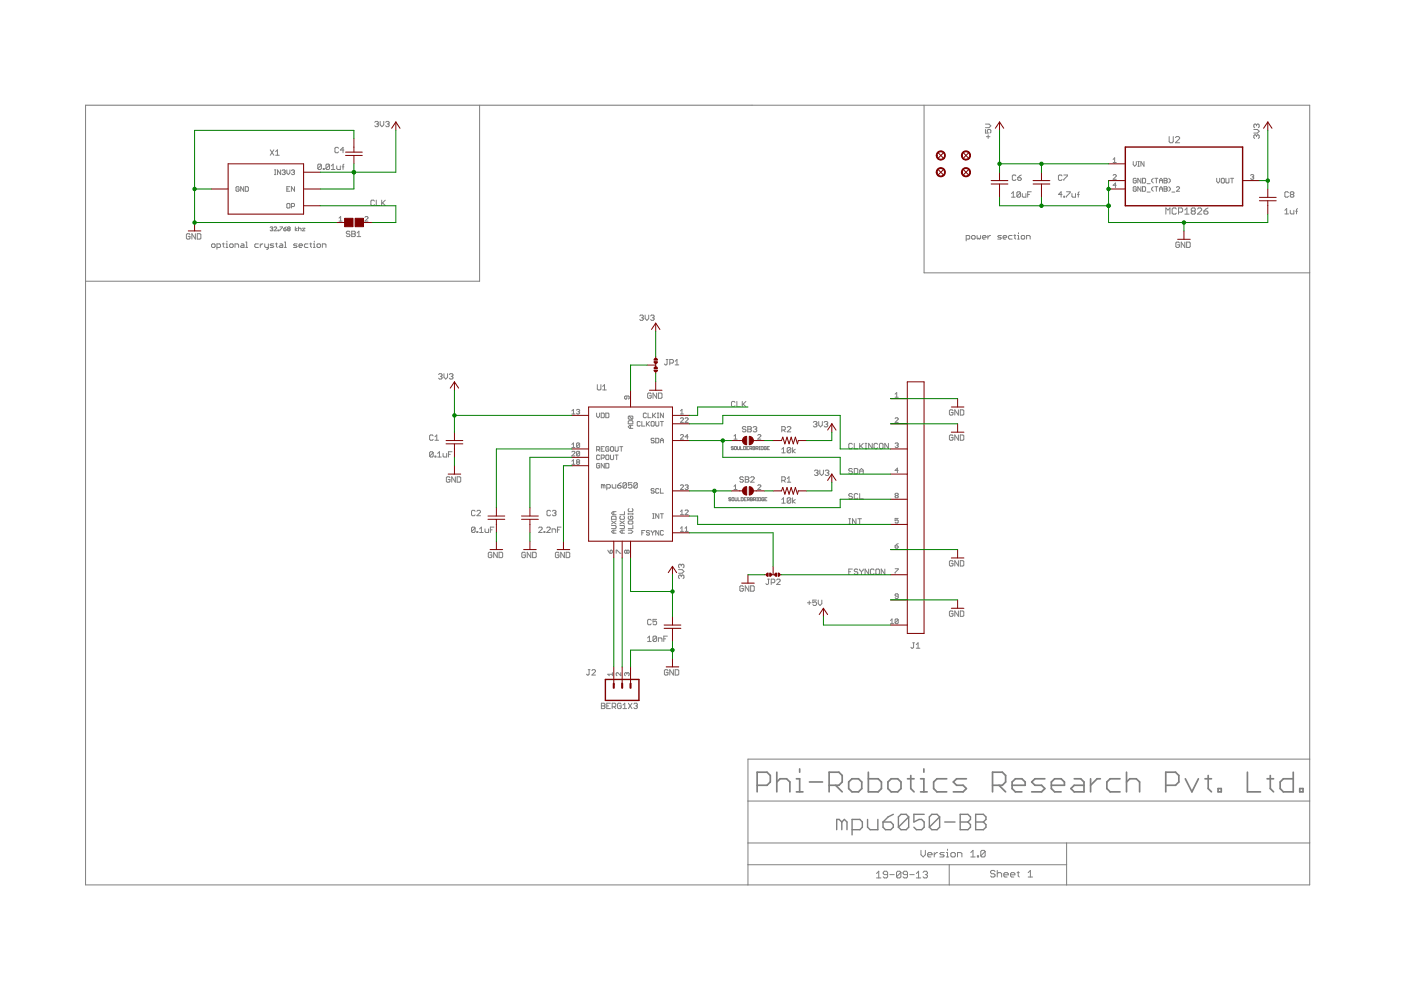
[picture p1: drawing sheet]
<svg xmlns="http://www.w3.org/2000/svg" width="297mm" height="210mm" viewBox="0 0 297 210" stroke-linecap="round" stroke-linejoin="round" font-family="sans-serif">
<g fill="none" stroke="#808080" stroke-width=".21">
<path d="M18.1 22.3v165.3h259.6v-165.3h-118.2M50.7 39.8l-.2-.2-.5 .2v.6l.2 .2 .5-.2v-.3h-.3M51.7 39.6v1l-.7-1v1M52 39.6h.5l.2 .2v.6l-.2 .2h-.5zM57.3 31.8l.8 1.1M58.1 31.8l-.8 1.1M58.2 37h.3M58.2 36h.3M58.4 36v1M58.4 32.2l.4-.4v1.1M58.4 32.9h.8M59.5 36v1l-.7-1v1"/>
<path d="M59.8 36.2l.5-.2 .2 .2-.2 .3M60.2 36.5h.1M60.3 36.5l.2 .2-.2 .3-.5-.1M60.8 36v.7l.3 .3 .4-.3v-.7M61.5 39.6h-.7v1h.7M61.8 36.2l.5-.2 .1 .2-.1 .3M62.1 36.5h.2M62.3 36.5l.1 .2-.1 .3-.5-.1M62.4 39.6v1l-.6-1v1M68.1 35l-.2-.2h-.3l-.2 .2v.8M68.1 35v.8l-.2 .1h-.3l-.2-.1M68.1 35l-.7 .8"/>
<path d="M68.5 35.8h.2v.1h-.2zM69.9 35l-.2-.2h-.4l-.2 .2v.8M69.9 35v.8l-.2 .1h-.4l-.2-.1M69.9 35l-.8 .8M70.3 35.9h.7M70.3 35.2l.3-.4v1.1M71.4 35.2v.6l.2 .1h.6v-.7M71.8 31.4l-.2-.2h-.4l-.2 .2v.8l.2 .2h.4l.2-.2M72.5 35.4h.4M72.9 34.8l-.2 .2v.9M72.9 31.8h-.7l.5-.6v1.2M79.5 25.9l.2-.2h.3l.2 .2-.2 .4"/>
<path d="M79.8 26.3h.2M80 26.3l.2 .2-.2 .4h-.3l-.2-.2M80.6 25.7v.8l.4 .4 .4-.4v-.8M81.8 25.9l.2-.2h.3l.2 .2-.2 .4M82.1 26.3h.2M82.3 26.3l.2 .2-.2 .4h-.3l-.2-.2M101.7 22.3v37.3h-83.6M195.9 22.3v35.5h81.8M208.9 27.5v.7h.6l-.2-.4 .2-.3h.4l.2 .1v.4l-.2 .2M208.9 26.3h.8l.4 .4-.4 .4h-.8M209.1 29h.8M209.5 28.6v.8"/>
<path d="M215.4 37.3l-.2-.2h-.4l-.2 .2v.8l.2 .1h.4l.2-.1M215.8 37.7h.5l.2 .4-.2 .1h-.3l-.2-.1zM216.5 37.1l-.7 .6M225.2 37.3l-.2-.2h-.4l-.2 .2v.8l.2 .1h.4l.2-.1M225.6 37.1h.7l-.7 1.1M236 37.2l.2-.2 .5 .2-.7 .8h.7M236 33.8l.3-.3v1M236 34.5h.7M236.7 39.3h-.7l.5-.5v1M240.3 34.2v.7l.3 .3 .3-.3v-.7M240.9 38l-.2-.2-.4 .2v.6l.4 .2 .2-.2v-.3h-.3M240.9 39.8l-.2-.2-.4 .2v.6l.4 .2 .2-.2v-.3h-.3"/>
<path d="M241.2 35.2h.4M241.2 34.2h.4M241.4 34.2v1M241.9 37.8v1l-.7-1v1M241.9 39.6v1l-.7-1v1M242.2 37.8h.5l.2 .2v.6l-.2 .2h-.5zM242.2 39.6h.5l.2 .2v.6l-.2 .2h-.5zM242.5 34.2v1l-.6-1v1M243.2 38.9h.7M244.5 37.8l-.3 .3v.4l.3 .3M244.5 39.6l-.3 .3v.3l.3 .4M244.8 37.8h.7"/>
<path d="M244.8 39.6h.7M245.2 37.8v1M245.2 39.6v1M245.8 38.3h.7M245.8 38.8v-.7l.3-.3 .4 .3v.7M246.8 38.3h.5M246.8 37.8h.5l.2 .2-.2 .3 .2 .3-.2 .2h-.5zM246.8 39.6h.5l.2 .2-.2 .3 .2 .3-.2 .2h-.5zM247.8 39.6l.3 .3v.3l-.3 .4M247.8 37.8l.3 .3v.4l-.3 .3M247.9 29v1l.2 .3h.4l.3-.3v-1M249.2 29.2l.2-.2h.5l.2 .2v.2l-.9 .9h.9"/>
<path d="M249.4 39.8l.2-.2 .5 .2v.1l-.7 .7h.7M258 37.8v.7l.3 .3 .3-.3v-.7M259.1 37.8l.5 .2v.6l-.2 .2-.5-.2v-.6zM259.9 37.8v.8l.2 .2 .5-.2v-.8M260.9 37.8h.7M261.2 37.8v1M265.2 37.2l.1-.2h.3l.2 .2-.2 .3M265.5 37.5h.1M265.6 37.5l.2 .2-.2 .3h-.3l-.1-.2M265.8 27.5h.8l.4 .3-.4 .4h-.8M266.4 28.8l-.2-.2-.4 .2v.4l.2 .2M266.4 26.5l-.2-.2-.4 .2v.4l.2 .2"/>
<path d="M266.4 26.5l.2-.2 .4 .2v.4l-.2 .2M266.4 28.8l.2-.2 .4 .2v.4l-.2 .2M266.4 26.5v.2M266.4 28.8v.2M40.3 49.7l-.2-.1h-.4l-.2 .1v.8l.2 .2h.4l.2-.2v-.4h-.4M41.4 49.6v1.1l-.7-1.1v1.1M41.8 49.6h.6l.2 .1v.8l-.2 .2h-.6zM44.9 51.9l.1-.2h.4l.2 .2v.4l-.2 .2h-.4l-.1-.2zM46 52.5h.6l.2-.2v-.4l-.2-.2h-.6v1.2M47.2 51.7h.3M47.3 51.5v.8l.2 .2M47.9 52.5h.4"/>
<path d="M47.9 51.7h.2v.8M48.1 51.1v.2M48.7 51.9l.2-.2h.4l.1 .2v.4l-.1 .2h-.4l-.2-.2zM49.8 52.5v-.8h.6l.2 .2v.6M51.2 51.7h.3l.2 .2v.6h-.5l-.2-.2 .2-.2h.5M52.1 52.5h.4M52.1 51.3h.2v1.2M54.8 51.7h-.6l-.2 .2v.4l.2 .2h.6M55.2 51.7v.8M55.7 51.7h-.2l-.3 .4M56.1 51.7v.6l.2 .2h.6M56.9 51.7v1l-.4 .2"/>
<path d="M57.3 48.2l.4-.1 .1 .1-.1 .3M57.6 48.5h.1M57.7 48.5l.1 .2-.1 .2-.4-.1M58 51.7h-.5l-.2 .2 .7 .4-.2 .2h-.5M58.1 48.2l.2-.1 .4 .1-.6 .7h.6M58.4 51.7h.4M58.6 51.5v.8l.2 .2M58.9 48.8l.2 .1zM59.3 48.1h.6l-.6 .8M59.4 51.7h.4l.1 .2v.6h-.5l-.2-.2 .2-.2h.5M60.2 48.5h.4l.1 .3-.4 .1zM60.3 52.5h.4"/>
<path d="M60.3 51.3h.2v1.2M60.7 48.1l-.5 .4M60.8 40.1h.3M61 43.1h.3l.2 .2v.7l-.2 .1-.5-.1v-.7zM61.1 48.5l-.1 .2 .1 .2 .4-.1-.1-.3M61.1 48.5l-.1-.1 .1-.3 .4 .1-.1 .3M61.1 48.5h.3M61.8 43.8h.5l.1-.5-.1-.2h-.5v1M62.6 48.1v.8M63 51.7h-.6l-.2 .2 .8 .4-.2 .2h-.6M63 48.4l-.4 .3 .4 .2M63.3 48.1v.8"/>
<path d="M63.3 48.5l.4-.1 .1 .1v.4M63.4 52.1h.7l-.2-.4h-.3l-.2 .2v.4l.2 .2h.3M64.1 48.4h.5l-.5 .5h.5M65.3 51.7h-.6l-.2 .2v.4l.2 .2h.6M65.7 51.7h.4M65.9 51.5v.8l.2 .2M66.4 52.5h.4M66.4 51.7h.2v.8M66.6 51.1v.2M67.2 51.9l.2-.2h.4l.2 .2v.4l-.2 .2h-.4l-.2-.2zM68.3 52.5v-.8h.6l.2 .2v.6M71.9 46.2l.3-.3v1"/>
<path d="M71.9 46.9h.6M74.2 49.2l-.2-.2h-.4l-.2 .2 .2 .4h.4l.2 .2-.2 .4h-.4l-.2-.2M74.6 49h.5l.2 .2-.2 .4 .2 .4-.2 .2h-.5zM74.6 49.6h.5M75.7 50.2h.8M75.7 49.4l.4-.4v1.2M77.4 46.1l.1-.2 .5 .2v.1l-.6 .7h.6M79.4 42.6l-.2-.2h-.4l-.2 .2v.8l.2 .2h.4l.2-.2M79.8 42.4v1.2h.7M80.9 42.4v1.2M81.1 43l.6 .6M81.7 42.4l-.8 .8"/>
<path d="M204.9 50.7h.5l.2-.2v-.4l-.2-.2h-.5v1.2M206.2 49.9h.4l.2 .2v.4l-.2 .2h-.4l-.2-.2v-.4zM207.2 49.9v.6l.1 .2 .2-.2 .2 .2 .2-.2v-.6M208.3 50.3h.8l-.2-.4h-.4l-.2 .2v.4l.2 .2h.4M209.4 49.9v.8M210 49.9l-.6 .4M212.3 49.9h-.6l-.2 .2 .2 .2h.4l.2 .2-.2 .2h-.6M212.7 50.3h.7l-.1-.4h-.4l-.2 .2v.4l.2 .2h.4M214.5 41l.3-.3v1.1M214.5 41.8h.7M214.6 49.9h-.6l-.2 .2v.4l.2 .2h.6M215 49.9h.3"/>
<path d="M215.2 49.7v.8l.1 .2M215.8 49.9h.1v.8M215.8 50.7h.3M215.9 49.4v.2M216.4 40.9l-.8 .7M216.4 40.9v.7l-.2 .2h-.4l-.2-.2M216.4 40.9l-.2-.2h-.4l-.2 .2v.7M216.7 49.9h.4l.2 .2v.4l-.2 .2h-.4l-.2-.2v-.4zM216.7 41v.6l.2 .2h.6v-.8M217.7 50.7v-.8h.5l.2 .2v.6M217.9 41.2h.4M218.7 40.7h-.8v1.1"/>
<path d="M225.2 41.2h-.8l.6-.5v1.1M225.6 41.6h.1v.2h-.1zM226.1 40.7h.8l-.8 1.1M227.3 41v.6l.2 .2h.5v-.8M228.4 41.2h.4M228.8 40.7l-.2 .2v.9M243.2 40.7h.7M245.8 40.6v-.7l.3-.3 .4 .3v.7M245.8 40.1h.7M246.8 40.1h.5M247.2 45.4v-1.3l.4 .4 .5-.4v1.3M248.5 40.7h.6"/>
<path d="M249.4 44.3l-.2-.2h-.4l-.3 .2v.9l.3 .2h.4l.2-.2M249.9 45h.6l.2-.3v-.4l-.2-.2h-.6v1.3M250.1 51.5l-.2-.2h-.4l-.2 .2v.8l.2 .2h.4l.2-.2v-.4h-.4M251.2 45.4h.9M251.2 44.5l.5-.4v1.3M251.2 51.3v1.2l-.8-1.2v1.2M251.6 51.3h.6l.1 .2v.8l-.1 .2h-.6zM252.8 44.7l-.2-.2 .2-.4h.4l.2 .2-.2 .4M252.8 44.7l-.2 .3 .2 .4h.4l.2-.2-.2-.5M252.8 44.7h.4M253.9 44.3l.2-.2h.5l.2 .2v.2l-.9 .9h.9M255.2 44.7h.7l.2 .5-.2 .2h-.4l-.3-.2z"/>
<path d="M256.1 44.1l-.9 .6M272.4 44.6l.4-.4v1.2M272.4 45.4h.8M273.2 40.9l-.2-.2h-.4l-.2 .2v.7l.2 .2h.4l.2-.2M273.6 44.6v.6l.1 .2h.6v-.8M273.7 41.2l-.1 .2 .1 .4h.4l.2-.2-.2-.4M273.7 41.2l-.1-.2 .1-.3h.4l.2 .2-.2 .3M273.7 41.2h.4M274.7 44.8h.4M275.1 44.2l-.2 .2v1M93 79.4l.2-.2h.3l.2 .2-.2 .4M93.4 79.8h.1"/>
<path d="M93.5 79.8l.2 .2-.2 .4h-.3l-.2-.2M94.1 79.2v.8l.4 .4 .4-.4v-.8M95.3 79.4l.2-.2h.3l.2 .2-.2 .4M95.7 79.8h.1M95.8 79.8l.2 .2-.2 .4h-.3l-.2-.2M135.6 67l.2-.2h.4l.2 .2-.2 .4M136 67.4h.2M136.2 67.4l.2 .1-.2 .4h-.4l-.2-.2M136.8 66.8v.7l.4 .4 .3-.4v-.7M137.9 67l.2-.2h.4l.2 .2-.2 .4M138.3 67.4h.2M138.5 67.4l.2 .1-.2 .4h-.4l-.2-.2"/>
<path d="M141.2 76.2h.4M141.4 76.2v1l-.2 .2-.3-.2M142 77h.6l.2-.2v-.4l-.2-.2h-.6v1.2M143.2 77.4h.7M143.2 76.6l.3-.4v1.2M91.8 92.4l-.1-.2h-.4l-.2 .2v.8l.2 .1h.4l.1-.1M91.8 96l-.1-.2h-.4l-.2 .2v.7M91.8 96v.7l-.1 .2h-.4l-.2-.2M91.8 96l-.7 .7M92.2 96.7h.2v.2h-.2zM92.2 93.3h.8M92.2 92.6l.4-.4v1.1"/>
<path d="M92.8 96.9h.8M92.8 96.1l.4-.3v1.1M93.9 96.1v.6l.2 .2h.6v-.8M95.1 96.3h.4M95.8 95.8h-.7v1.1M121.2 94.9h.7M121.2 87.8h.7M121.2 95.8l.2-.1 .5 .1-.7 .9h.7M121.2 97.8l.4-.3v.9M121.2 87.1l.4-.3v1M121.2 94.2l.4-.3v1M121.2 98.4h.7"/>
<path d="M122.2 87l.2-.2h.3l.2 .2-.2 .3M122.4 98l-.2 .1 .2 .3h.3l.2-.1-.2-.3M122.4 98l-.2-.2 .2-.3 .5 .1-.2 .4M122.4 98h.3M122.6 87.3h.1M122.7 87.3l.2 .2-.2 .3h-.3l-.2-.2M122.9 94.1v.6l-.2 .2h-.3l-.2-.2M122.9 95.8v.7l-.2 .2h-.3l-.2-.2M122.9 95.8l-.5-.1-.2 .1v.7M122.9 94.1l-.5-.2-.2 .2v.6M122.9 95.8l-.7 .7M122.9 94.1l-.7 .6"/>
<path d="M126.5 95.4h.5l.1-.2-.1-.5h-.5v1M126.5 87.6v.6l.3 .4 .3-.4v-.6M126.6 81.6v.9l.2 .2h.4l.2-.2v-.9M126.8 95.4l.3 .3M127.1 96.6l-.1-.1-.5 .1v.7l.1 .2h.4l.1-.2M127.1 98.4l-.1-.1-.5 .1v.7l.1 .1h.4l.1-.1v-.4h-.3M127.5 87.6h.5l.1 .2v.6l-.1 .2h-.5zM127.5 97.1h.5l.1-.1v-.4l-.1-.1h-.5v1M127.5 95.2h.3M127.8 82.7h.7M127.8 81.9l.4-.3v1.1M128.1 94.7h-.6v1h.6"/>
<path d="M128.1 98.3v.9l-.6-.9v.9M128.4 87.6h.5l.2 .2v.6l-.2 .2h-.5zM128.4 96.6l.2-.1 .5 .1v.7l-.2 .2h-.3l-.2-.2zM128.4 98.3h.5l.2 .1v.7l-.2 .1h-.5zM129.1 94.8l-.2-.1-.5 .1v.7l.2 .2h.3l.2-.2v-.3h-.3M129.4 96.5v.8l.2 .2 .5-.2v-.8M129.4 94.8l.2-.1 .5 .1v.7l-.2 .2-.5-.2zM130.4 94.7v.8l.2 .2 .5-.2v-.8M130.4 96.5h.7M130.7 96.5v1M131.4 94.7h.6M131.7 94.7v1"/>
<path d="M132.9 84v.5l-.1 .1-.4-.1v-.4l.2-.1h.6l.2 .1-.2 .5M133.2 89.4l.2-.2h.6l.2 .2v.5h-1zM133.4 88.2h.6l.2 .2-.2 .5M133.4 88.2l-.2 .2v.3l.2 .2h.6M133.4 88.2l.6 .7M133.7 90.2v.6M134.2 90.2h-.7l-.3 .3 .3 .3h.7M135.7 89.5l-.1-.1-.5 .1v.7l.2 .1h.3l.1-.1M136.1 89.4v.9h.6M137.1 87.8l-.2-.2h-.3l-.2 .2v.6l.2 .2h.3l.2-.2M137.1 89.4v.9M137.2 89.9l.5 .4"/>
<path d="M137.4 87.6v1h.6M137.7 89.4l-.6 .6M138 89.5l.2-.1 .5 .1v.7l-.2 .1h-.3l-.2-.1zM138.1 83.5l-.2-.2h-.4l-.2 .2v.8l.2 .2h.4l.2-.2v-.4h-.4M138.4 87.6v1M138.5 88.1l.5 .5M138.7 93.1l-.5-.2-.2 .3 .2 .2h.3l.2 .3-.2 .2h-.3l-.2-.2M139 87.6l-.6 .6M139 89.4v.8l.2 .1 .5-.1v-.8M139 92.9h.5l.2 .2v.6l-.2 .2h-.5zM139.2 83.3v1.2l-.7-1.2v1.2M139.4 87.6h.3"/>
<path d="M139.4 88.6h.3M139.5 87.6v1M139.6 83.3h.6l.2 .2v.8l-.2 .2h-.6zM140 89.4h.7M140 93.9v-.7l.3-.3 .4 .3v.7M140 93.4h.7M140.3 89.4v.9M140.7 87.6v1l-.7-1v1M144.3 88.8l.1-.2h.4l.1 .2-.6 .8h.6M144.3 87.1l.3-.3v1M144.3 87.8h.6M144.3 92.3l.1-.2h.4l.1 .2-.6 .8h.6"/>
<path d="M145.2 88.8l.2-.2 .5 .2-.7 .8h.7M145.9 92.6h-.7l.5-.5v1M155.5 94.8h-.5l.5 .3-.1 .2-.4-.1M155.6 93.1h.7M155.6 92.5l.3-.4v1M155.8 94.7l.3 .1-.1 .5-.3-.1zM155.8 85.3l-.2-.2h-.3l-.2 .2v.7l.2 .2h.3l.2-.2M156.2 85.1v1.1h.8M156.4 94.7l.1 .6 .3-.1v-.5M157 94.7v.6h.5M157.4 85.1v1.1M157.6 85.7l.5 .5"/>
<path d="M157.7 94.7l.4 .1-.1 .5h-.3zM158.1 85.1l-.7 .8M158.2 90.6l-.2-.2h-.4l-.2 .4 .2 .2h.4l.2 .4-.2 .2h-.4l-.2-.2M158.3 95h.2M158.5 90.4h.6l.2 .2-.2 .4 .2 .4-.2 .2h-.6zM158.5 91h.6M158.8 94.7h-.5v.6h.5M159 95.1h.3l.1-.3-.4-.1v.6M159.2 95.1l.2 .2M159.6 94.7l.5 .1-.1 .5h-.4zM159.6 95h.4M159.7 90.6l.2-.2h.4l.1 .2-.1 .4"/>
<path d="M160.1 91h.2M160.3 91l.1 .2-.1 .4h-.4l-.2-.2M160.3 95.1h.3l.1-.3-.4-.1v.6M160.5 95.1l.2 .2M160.7 92.3l.1-.2 .5 .2-.6 .8h.6M161 94.7h.2M161 95.3h.2M161.1 94.7v.6M161.4 94.7l.4 .1-.1 .5h-.3zM162.5 94.8h-.5l.1 .5 .4-.1v-.2h-.2M162.7 95h.2M163.1 94.7h-.4v.6h.4"/>
<path d="M165.8 95.2l.3-.3v1.1M165.8 96h.7M165.8 91.2h.5l.2-.2v-.4l-.2-.2h-.5v1.2M166.1 91.2l.4 .4M166.9 90.6l.2-.2h.4l.2 .2v.2l-.8 .8h.8M167.7 95.1l-.2-.2h-.4l-.2 .2v.7M167.7 95.1v.7l-.2 .2h-.4l-.2-.2M167.7 95.1l-.8 .7M168 94.9v1.1M168.6 95.2l-.6 .4 .6 .4M172.4 89.6l.2-.2h.4l.2 .2-.2 .3M172.7 99.9l.2-.2h.3l.2 .2-.2 .3"/>
<path d="M172.8 89.9h.2M173 89.9l.2 .2-.2 .4h-.4l-.2-.2M173.6 89.4v.7l.4 .4 .3-.4v-.7M173.8 99.7v.7l.4 .4 .4-.4v-.7M174.7 89.6l.2-.2h.4l.2 .2-.2 .3M175 99.9l.2-.2h.3l.2 .2-.2 .3M175.1 89.9h.2M175.3 89.9l.2 .2-.2 .4h-.4l-.2-.2M180.7 94.2l-.2-.2h-.4l-.1 .2v.7l.1 .2h.4l.2-.2M180.7 99.5l-.2-.2h-.4l-.1 .2 .1 .4h.4l.2 .2-.2 .4h-.4l-.1-.2M181.1 94v1.1h.8M181.1 99.3h.6l.2 .2v.8l-.2 .2h-.6z"/>
<path d="M182.3 94v1.1M182.3 99.9h.7M182.5 94.6l.5 .5M183 94l-.7 .7M183.4 95.1h.4M183.4 94h.4M183.6 94v1.1M184.9 94v1.1l-.7-1.1v1.1M186.1 94.2l-.2-.2h-.4l-.2 .2v.7l.2 .2h.4l.2-.2M186.5 94.2l.1-.2h.4l.2 .2v.7l-.2 .2h-.4l-.1-.2zM188.4 94v1.1l-.8-1.1v1.1M189.8 88.8l.1-.2 .5 .2-.6 .8h.6"/>
<path d="M189.8 94.1l.5-.2 .1 .2-.1 .3M189.8 83.6l.3-.4v1M189.8 84.2h.6M190.1 94.4h.2M190.3 94.4l.1 .2-.1 .3-.5-.2M190.4 99.7h-.6l.5-.4v.9M202.1 87.1l-.2-.2h-.4l-.2 .2v.7l.2 .2h.4l.2-.2v-.3h-.4M202.1 92.4l-.2-.2h-.4l-.2 .2v.8l.2 .1h.4l.2-.1v-.4h-.4M203.2 86.9v1.1l-.8-1.1v1.1M203.2 92.2v1.1l-.8-1.1v1.1M203.6 86.9h.6l.1 .2v.7l-.1 .2h-.6zM203.6 92.2h.6l.1 .2v.8l-.1 .1h-.6z"/>
<path d="M95.4 101.3l-.2-.2h-.4l-.2 .2v.7l.2 .2h.4l.2-.2v-.3h-.4M96.5 101.1v1.1l-.7-1.1v1.1M96.9 101.1h.6l.2 .2v.7l-.2 .2h-.6zM100.7 108.4l-.2-.2h-.3l-.2 .2v.8l.2 .1h.3l.2-.1M100.7 112l-.2-.2h-.3l-.2 .2v.7M100.7 112v.7l-.2 .2h-.3l-.2-.2M100.7 112l-.7 .7M101.1 112.7h.2v.2h-.2zM101.1 108.4l.2-.2h.4l.2 .2v.2l-.8 .7h.8M101.7 112.9h.7M101.7 112.1l.4-.3v1.1M102.8 112.1v.6l.2 .2h.6v-.8"/>
<path d="M104 112.3h.4M104.3 117.3l-.2-.2h-.4l-.2 .2v.7l.2 .2h.4l.2-.2v-.3h-.4M104.7 111.8h-.7v1.1M105.4 117.1v1.1l-.7-1.1v1.1M105.8 117.1h.6l.2 .2v.7l-.2 .2h-.6zM111.4 117.3l-.2-.2h-.4l-.2 .2v.7l.2 .2h.4l.2-.2v-.3h-.4M112.5 117.1v1.1l-.7-1.1v1.1M112.9 117.1h.6l.2 .2v.7l-.2 .2h-.6zM114.2 112l.2-.2h.4l.2 .2v.1l-.8 .8h.8M115.3 112.7h.2v.2h-.2zM115.9 112l.2-.2h.4l.2 .2v.1l-.8 .8h.8M116.7 108.4l-.2-.2h-.3l-.2 .2v.8l.2 .1h.3l.2-.1"/>
<path d="M117.1 112.9v-.8h.5l.2 .2v.6M117.1 108.4l.2-.2h.4l.2 .2-.2 .4M117.5 108.8h.2M117.7 108.8l.2 .2-.2 .3h-.4l-.2-.1M118.2 112.3h.4M118.5 117.3l-.2-.2h-.4l-.1 .2v.7l.1 .2h.4l.2-.2v-.3h-.4M119 111.8h-.8v1.1M119.7 117.1v1.1l-.8-1.1v1.1M120 117.1h.6l.2 .2v.7l-.2 .2h-.6zM127.9 102.9l-.4-.2v.8M127.9 102.9l.2-.2 .2 .2v.6M127.9 102.9v.6"/>
<path d="M128.7 103.5h.5l.2-.2v-.4l-.2-.2h-.5v1.2M128.9 116.6l.4 .7M129.3 116.8l.2-.2 .3 .2-.1 .5h-.4zM129.6 111.4h.9l.1 .2-.1 .5h-.9M129.6 109.6l.2-.1h.7l.1 .1v.5h-1zM129.6 110.4l1 .7M129.8 102.7v.6l.2 .2h.6v-.8M130.1 108.5v.6M130.1 112.4v.7M130.6 112.4h-.6l-.4 .3 .4 .4h.6M130.6 108.5h-.6l-.4 .3 .4 .3h.6M130.6 110.4l-1 .7"/>
<path d="M130.6 117.3v-.7l1 .7M130.9 102.9h.6l.2 .4-.2 .2h-.4l-.2-.2zM131.4 111.4h.8l.2 .2-.2 .5h-.8M131.4 110.4l1 .7M131.6 109.5l-.2 .1 .2 .5h.6l.2-.2-.2-.4M131.7 102.3l-.8 .6M131.9 112.4v.7M132.4 108.5v.6h-1M132.4 112.4h-.6l-.4 .3 .4 .4h.6M132.4 110.4l-1 .7M132.8 102.5v.8l-.1 .2h-.4l-.2-.2M132.8 102.5l-.1-.2h-.4l-.2 .2v.8"/>
<path d="M132.8 102.5l-.7 .8M132.9 116.8l.2-.2 .3 .2-.2 .5-.3-.1M132.9 116.8l-.1-.2-.4 .2v.4l.2 .1 .3-.1M132.9 116.8v.4M133.2 110.6l.2-.2h.6l.2 .5-.2 .2h-.6l-.2-.2zM133.2 108.8v.3M133.2 112.4h.7l.3 .3-.3 .4h-.7M133.2 109h1M133.4 109.5l-.2 .1 .2 .5h.6l.2-.5-.2-.1h-.3v.3M133.4 107.8l-.2 .2 .2 .5h.6l.2-.2-.2-.5M134 102.3h-.8v.6l.4-.2 .4 .2v.4l-.2 .2h-.4l-.2-.2M134.2 108.8v.3"/>
<path d="M134.2 111.4v.7h-1M135.1 102.5v.8l-.2 .2h-.3l-.2-.2M135.1 102.5l-.2-.2h-.3l-.2 .2v.8M135.1 102.5l-.7 .8M136.1 113h.3M136.7 112.5h-.6v1M137.7 112.6l-.1-.1-.5 .1 .1 .4 .5 .1-.1 .4h-.4l-.1-.2M138 112.5l.4 .5M138.4 113v.5M138.4 109.9h.3M138.4 108.9h.3M138.5 108.9v1"/>
<path d="M138.7 103.7l-.5-.1-.2 .3 .2 .2h.3l.2 .3-.2 .2h-.3l-.2-.2M138.7 112.5l-.3 .5M139.7 103.7l-.2-.1-.5 .1v.7l.2 .2 .5-.2M139.7 108.9v1l-.7-1v1M139.7 112.5v1l-.7-1v1M140 103.6v1h.7M140 108.9h.7M140.3 108.9v1M140.7 112.6l-.2-.1-.5 .1v.7l.2 .2h.3l.2-.2M144.3 112.7h.6M144.3 109.1h.6M144.3 108.5l.3-.4v1"/>
<path d="M144.3 112l.3-.3v1M144.3 103l.1-.2 .5 .2-.6 .8h.6M144.4 119.8l-.1-.2-.4 .2v.4l.2 .2M144.4 119.8v.2M144.4 119.8l.2-.2 .4 .2v.4l-.2 .2M145.2 112l.4-.3v1M145.2 112.7h.7M145.2 108.3l.2-.2 .5 .2-.7 .8h.7M145.2 103l.5-.2 .2 .2-.2 .3M145.6 103.3h.1M145.7 103.3l.2 .2-.2 .3-.5-.2M155 105.6h-.5l.1 .3 .4 .1-.1 .2-.4-.1"/>
<path d="M155.2 105.6h.4l-.1 .6-.3-.1zM155.6 103.8h.7M155.6 103.1l.3-.3v1M155.8 105.5l.1 .7 .4-.1v-.6M156.5 105.5v.7h.4M157.1 105.5l.5 .1-.1 .6h-.4zM157.6 101.3l-.2-.2h-.3l-.2 .2v.2l.2 .2h.3l.2 .3-.2 .2h-.3l-.2-.2M157.8 105.9h.2M158 101.1h.6l.2 .2-.2 .4 .2 .3-.2 .2h-.6zM158 101.7h.6M158.2 105.5h-.4v.7h.4M158.5 106l.4-.1-.1-.4h-.3v.7"/>
<path d="M158.7 106l.2 .2M159.1 105.5l.4 .1-.1 .6h-.3zM159.1 105.9h.3M159.2 101.3l.1-.2h.4l.2 .2v.2l-.7 .7h.7M159.8 106l.4-.1-.1-.4h-.3v.7M160 106l.2 .2M160.4 105.5h.2M160.4 106.2h.2M160.5 105.5v.7M160.7 103l.1-.2 .5 .2-.6 .8h.6M160.8 105.5l.5 .1-.1 .6h-.4zM161.9 105.6h-.4v.5l.3 .1 .1-.3h-.2"/>
<path d="M162.2 105.9h.2M162.6 105.5h-.4v.7h.4M165.8 105.9l.3-.4v1.2M165.8 106.7h.7M165.8 101.9h.5l.2-.2v-.4l-.2-.2h-.5v1.1M166.1 101.9l.4 .3M166.9 102.2h.8M166.9 101.5l.4-.4v1.1M167.7 105.7v.8l-.2 .2h-.4l-.2-.2M167.7 105.7l-.2-.2h-.4l-.2 .2v.8M167.7 105.7l-.8 .8M168 105.5v1.2"/>
<path d="M168.6 105.9l-.6 .4 .6 .4M173.1 100.2h.1M173.2 100.2l.2 .2-.2 .4h-.3l-.2-.2M175.3 100.2h.2M175.5 100.2l.2 .2-.2 .4h-.3l-.2-.2M180 111.1h.3M180 110h.3M180.1 110v1.1M180.7 104.8l-.2-.2h-.4l-.1 .2 .1 .4h.4l.2 .2-.2 .4h-.4l-.1-.2M181.5 110v1.1l-.8-1.1v1.1M181.9 104.8l-.2-.2h-.4l-.2 .2v.8l.2 .2h.4l.2-.2M181.9 110h.7"/>
<path d="M182.3 104.6v1.2h.7M182.3 100.5v-.8l.3-.4 .4 .4v.8M182.3 110v1.1M189.8 115.7h.5l.1 .4-.5 .1zM189.9 105.1l-.1 .1 .1 .4 .5-.2-.1-.3M189.9 105.1l-.1-.2 .1-.3 .5 .1-.1 .4M189.9 105.1h.4M190.4 109.9h-.6v.5l.5-.2 .1 .5-.1 .2-.5-.2M190.4 115.3l-.6 .4M202.1 119.1l-.2-.2h-.4l-.2 .2v.7l.2 .2h.4l.2-.2v-.4h-.4M203.2 118.9v1.1l-.8-1.1v1.1M203.6 118.9h.6l.1 .2v.7l-.1 .2h-.6z"/>
<path d="M137.3 135.3l.4-.4v1.1M137.3 136h.8M138.1 131.5l-.2-.2h-.4l-.2 .2v.8l.2 .2h.4l.2-.2M139.2 131.3h-.7v.6l.3-.2 .4 .2v.4l-.2 .2h-.4l-.1-.2M139.2 135.1v.7l-.2 .2h-.4l-.1-.2M139.2 135.1l-.2-.2h-.4l-.1 .2v.7M139.2 135.1l-.7 .7M139.6 136v-.7h.6l.2 .1v.6M140.7 135.4h.4M141.5 134.9h-.8v1.1M143.9 120.8h.7l.4 .4-.4 .3h-.7M144.4 122.1l-.1-.2-.4 .2v.4l.2 .2"/>
<path d="M144.4 122.1l.2-.2 .4 .2v.4l-.2 .2M144.4 122.1v.2M157.6 124.4l-.2-.2h-.3l-.2 .2v.8l.2 .1h.3l.2-.1v-.4h-.4M158.8 124.2v1.1l-.8-1.1v1.1M159.2 124.2h.5l.2 .2v.8l-.2 .1h-.5zM162.8 122.8h.3M162.9 122.8v.9l-.1 .2-.4-.2M163.5 123.5h.6l.2-.1v-.4l-.2-.2h-.6v1.1M164.7 123l.1-.2h.4l.2 .2v.2l-.7 .7h.7M171.2 127.8h.8M171.6 127.4v.8M173.1 127.2h-.8v.6l.4-.2 .4 .2v.4l-.2 .2h-.4l-.2-.2"/>
<path d="M173.5 127.2v.8l.4 .4 .3-.4v-.8M180 121.2h.3M180.7 120.6h-.7v1.2M181.9 120.8l-.2-.2h-.4l-.2 .2 .2 .4h.4l.2 .2-.2 .4h-.4l-.2-.2M182.3 120.6l.3 .6M182.6 121.2v.6M183 120.6l-.4 .6M184.2 120.6v1.2l-.8-1.2v1.2M185.3 120.8l-.2-.2h-.4l-.1 .2v.8l.1 .2h.4l.2-.2M185.7 120.8l.2-.2h.4l.2 .2v.8l-.2 .2h-.4l-.2-.2zM187.6 120.6v1.2l-.8-1.2v1.2M188.8 131.6l.3-.4v1"/>
<path d="M188.8 132.2h.7M189.8 120.6h.6l-.6 1M190.4 131.4l-.6 .7M190.4 126.4h-.5l-.1-.2 .1-.3 .5 .2v.6l-.1 .2-.5-.2M190.4 131.4v.7l-.1 .1-.5-.1M190.4 131.4l-.5-.2-.1 .2v.7M193.5 136.3h.4M193.7 136.3v.9l-.2 .2-.4-.2M194.3 137.4h.7M194.3 136.7l.3-.4v1.1M202.1 129.7l-.2-.2h-.4l-.2 .2v.8l.2 .2h.4l.2-.2v-.4h-.4M203.2 129.5v1.2l-.8-1.2v1.2"/>
<path d="M203.6 129.5h.6l.1 .2v.8l-.1 .2h-.6zM124.7 142h.4M124.9 142v.9l-.2 .2-.3-.2M125.5 142.2l.2-.2h.4l.2 .2v.2l-.8 .7h.8M127.5 149.1h.6l.2 .2-.2 .4 .2 .4-.2 .1h-.6zM127.5 149.7h.6M128.7 149.7h.3M129.4 149.1h-.7v1.1h.7M129.8 149.9h.6l.2-.2v-.4l-.2-.2h-.6v1.1M129.8 142.6v.7M129.8 143h-.9l.3 .3M130.2 149.9l.4 .3"/>
<path d="M131.6 142.6v.7l-.6-.7-.4 .2 .2 .5M131.7 149.3l-.2-.2h-.4l-.2 .2v.8l.2 .1h.4l.2-.1v-.4h-.4M132.1 150.2h.7M132.1 149.5l.4-.4v1.1M132.9 142.8l-.1-.2-.4 .2 .2 .5M132.9 142.8l.2-.2 .3 .2-.2 .5M132.9 142.8v.2M133.2 149.1l.8 1.1M134 149.1l-.8 1.1M134.4 149.3l.2-.2h.3l.2 .2-.2 .4M134.8 149.7h.1M134.9 149.7l.2 .2-.2 .3h-.3l-.2-.1"/>
<path d="M141.6 142.2l-.2-.2h-.3l-.2 .2v.7l.2 .2h.3l.2-.2v-.3h-.4M142.8 142v1.1l-.8-1.1v1.1M143.2 142h.5l.2 .2v.7l-.2 .2h-.5zM158.6 169.8h119.1M158.6 178.7h119.1M226.1 178.7v8.9M277.7 161h-119.1v26.6M158.6 183.3h67.5M185.8 185.2l.5-.5v1.4M185.8 186.1h1M188.2 185.4h-.7l-.2-.2 .2-.5h.5l.2 .3v.9l-.2 .2h-.5l-.2-.2M188.7 185.4h.9"/>
<path d="M191 185v.9l-.2 .2h-.5l-.2-.2M191 185l-.2-.3h-.5l-.2 .3v.9M191 185l-.9 .9M192.4 185.4h-.7l-.2-.2 .2-.5h.5l.2 .3v.9l-.2 .2h-.5l-.2-.2M192.9 185.4h.9M194.3 186.1h.9M194.3 185.2l.5-.5v1.4M195.3 180.3v.9l.4 .5 .5-.5v-.9M195.7 185l.2-.3h.5l.2 .3-.2 .4M196.2 185.4h.2M196.4 185.4l.2 .3-.2 .4h-.5l-.2-.2M196.7 181.2h.9l-.2-.4h-.5l-.2 .2v.5l.2 .2h.5"/>
<path d="M198.1 180.8v.9M198.8 180.8h-.3l-.4 .4M200.2 180.8h-.7l-.2 .2 .9 .5-.2 .2h-.7M200.7 181.7h.4M200.7 180.8h.2v.9M200.9 180v.3M201.3 183.3v4.3M201.6 181l.2-.2h.5l.2 .2v.5l-.2 .2h-.5l-.2-.2zM203 181.7v-.9h.7l.2 .2v.7M205.8 181.7h1M205.8 180.8l.5-.5v1.4M207.2 181.5h.3v.2h-.3z"/>
<path d="M208.9 180.5v1l-.3 .2h-.4l-.3-.2M208.9 180.5l-.3-.2h-.4l-.3 .2v1M208.9 180.5l-1 1M211 184.8l-.3-.2h-.5l-.2 .4 .2 .3h.5l.3 .2v.2l-.3 .2h-.5l-.2-.2M211.4 184.6v1.3M211.4 185.3l.3-.3h.4l.3 .3v.6M212.8 185.5h1v-.2l-.3-.3h-.4l-.3 .3v.4l.3 .2h.4M214.2 185.5h1l-.3-.5h-.4l-.3 .3v.4l.3 .2h.4M215.6 185h.5M215.9 184.8v.9l.2 .2M218 185.9h.9M218 185l.5-.4v1.3"/>
</g>
<path d="M18.1 22.3h141.4" fill="none" stroke="#808080" stroke-width=".23"/>
<g fill="none" stroke="#808080" stroke-width=".36">
<path d="M160.5 166.5h2.1l.7-.7v-1.4l-.7-.7h-2.1v4.2M164.7 163.7v4.2M164.7 165.8l.7-.7h1.4l.7 .7v2.1M168.8 165.1h.7v2.8M168.8 167.9h1.4M169.5 163v.7M171.6 165.8h2.8M175.8 166.5h2.1l.7-.7v-1.4l-.7-.7h-2.1v4.2M177.2 166.5l1.4 1.4M179.9 165.8l.7-.7h1.4l.7 .7v1.4l-.7 .7h-1.4l-.7-.7zM184.1 163.7v4.2h2.1l.7-.7v-1.4l-.7-.7h-2.1M188.3 165.8l.7-.7h1.3l.7 .7v1.4l-.7 .7h-1.3l-.7-.7z"/>
<path d="M192.4 165.1h1.4M193.1 164.4v2.8l.7 .7M195.2 165.1h.7v2.8M195.2 167.9h1.4M195.9 163v.7M200.7 165.1h-2.1l-.6 .7v1.4l.6 .7h2.1M204.9 165.1h-2.1l-.7 .7 .7 .7h1.4l.7 .7-.7 .7h-2.1M210.4 166.5h2.1l.7-.7v-1.4l-.7-.7h-2.1v4.2M211.8 166.5l1.4 1.4M214.6 166.5h2.8v-.7l-.7-.7h-1.4l-.7 .7v1.4l.7 .7h1.4M221.5 165.1h-2.1l-.7 .7 .7 .7h1.4l.7 .7-.7 .7h-2.1M222.9 166.5h2.8v-.7l-.7-.7h-1.4l-.7 .7v1.4l.7 .7h1.4"/>
<path d="M227.8 165.1h1.4l.6 .7v2.1h-2l-.7-.7 .7-.7h2M231.2 165.1v2.8M233.3 165.1h-.7l-1.4 1.4M237.5 165.1h-2.1l-.7 .7v1.4l.7 .7h2.1M238.8 165.8l.7-.7h1.4l.7 .7v2.1M238.8 163.7v4.2M247.2 166.5h2l.7-.7v-1.4l-.7-.7h-2v4.2M251.3 165.1l1.4 2.8 1.4-2.8M255.5 165.1h1.4M256.2 164.4v2.8l.7 .7M258.3 167.2h.6v.7h-.6zM264.5 163.7v4.2h2.8"/>
<path d="M268.6 165.1h1.4M269.3 164.4v2.8l.7 .7M274.2 163.7v4.2h-2.1l-.7-.7v-1.4l.7-.7h2.1M275.6 167.2h.7v.7h-.7z"/>
</g>
<g fill="none" stroke="#808080" stroke-width=".3">
<path d="M178.5 174.3l-.6-.6h-.5v2.2M178.5 174.3v1.6M178.5 174.3l.5-.6 .6 .6v1.6M180.7 175.9h1.6l.5-.5v-1.1l-.5-.6h-1.6v3.3M183.9 173.7v1.7l.6 .5h1.6v-2.2M187.2 174.3h1.6l.6 .5v.6l-.6 .5h-1.1l-.5-.5zM189.4 172.7l-1.1 .5-1.1 1.1M192.7 173.2v2.2l-.6 .5h-1.1l-.5-.5M192.7 173.2l-.6-.5h-1.1l-.5 .5v2.2M192.7 173.2l-2.2 2.2M195.9 172.7h-2.1v1.6l1.1-.6h.5l.5 .6v1.1l-.5 .5h-1.1l-.5-.5M199.2 173.2v2.2l-.5 .5h-1.1l-.6-.5"/>
<path d="M199.2 173.2l-.5-.5h-1.1l-.6 .5v2.2M199.2 173.2l-2.2 2.2M200.3 174.3h2.2M203.6 172.7h1.6l.6 .5v.5l-.6 .6 .6 .5v.6l-.6 .5h-1.6zM203.6 174.3h1.6M206.9 172.7h1.6l.5 .5v.5l-.5 .6 .5 .5v.6l-.5 .5h-1.6zM206.9 174.3h1.6"/>
</g>
<g fill="none" stroke="#800000" stroke-width=".21">
<path d="M48.4 34.7h16v10.7h-16zM64.4 36.5h3.5M73.3 33h3.5M73.3 32.3h3.5M75 29.4v2.9M75 33v1.7M83.9 25.9l.9 1.3M83.9 25.9l-.9 1.3M83.9 25.9v1.7M198.9 32.4l1.1 1.1M198.9 36l1.1 1.1M200 32.4l-1.1 1.1"/>
<path d="M200 36l-1.1 1.1M204.3 32.4l1 1.1M204.3 36l1 1.1M205.3 32.4l-1 1.1M205.3 36l-1 1.1M210.1 38.3h3.6M210.1 39h3.6M211.9 25.9v1.7M211.9 36.5v1.8M211.9 39v2.8M211.9 25.9l.9 1.3M211.9 25.9l-.9 1.3"/>
<path d="M219 38.3h3.6M219 39h3.6M220.8 36.5v1.8M220.8 39v2.8M235 38.3h3.6M235 34.7h3.6M263.5 38.3h3.5M268.8 25.9v1.7M268.8 25.9l.9 1.3M268.8 25.9l-.9 1.3M39.9 49h2.7M41.3 47.2v1.8"/>
<path d="M44.8 40.1h3.6M64.4 40.1h3.5M64.4 43.6h3.5M71.3 47.2h1.8M77.1 47.2h1.7M235 40.1h3.6M249.7 50.7h2.6M251 49v1.7M267 41.8h3.6M267 42.6h3.6M268.8 40.1v1.7M268.8 42.6v2.8"/>
<path d="M137.2 77.4h1.8M139 68.5v1.8M139 75.6v.6M139 77v.8M139 78.7v.5M139 68.5l.9 1.3M139 68.5l-.9 1.3M94.6 93.4h3.5M94.6 94.1h3.5M96.4 81l.8 1.3M96.4 81l-.9 1.3M96.4 81v1.7"/>
<path d="M96.4 91.6v1.8M96.4 94.1v2.9M96.4 98.7v1.8M121.2 88.1h3.6M121.2 97h3.6M121.2 98.7h3.6M121.2 95.2h3.6M124.8 86.3h17.8v28.4h-17.8zM133.7 82.7v3.6M137.7 82.7h2.7M139 81v1.7M142.6 93.4h3.5"/>
<path d="M142.6 88.1h3.5M142.6 89.9h3.5M155 93.4h2.4M159.7 93.4h2.4M163.9 93.4h1.8l.3-.7 .4 1.4 .5-1.4 .4 1.4 .4-1.4 .5 1.4 .4-1.4 .5 1.4 .1-.7h1.8M176.4 89.9l.8 1.3M176.4 89.9l-.9 1.3M176.4 89.9v1.7M188.8 89.9h3.6M188.8 95.2h3.6M188.8 84.5h3.6M192.4 81h3.5v53.3h-3.5z"/>
<path d="M201.7 86.3h2.7M201.7 91.6h2.7M203 84.5v1.8M203 89.9v1.7M95 100.5h2.7M103.5 109.4h3.5M103.5 110.1h3.5M103.9 116.5h2.7M105.2 107.6v1.8M105.2 110.1v2.9M105.2 114.7v1.8M110.6 109.4h3.5"/>
<path d="M110.6 110.1h3.5M111 116.5h2.7M112.4 107.6v1.8M112.4 110.1v2.9M112.4 114.7v1.8M118.1 116.5h2.7M119.5 114.7v1.8M130.1 114.7v3.6M131.9 114.7v3.6M133.7 114.7v3.6M142.6 109.4h3.5M142.6 104.1h3.5"/>
<path d="M142.6 113h3.5M155 104.1h2.4M159.7 104.1h2.4M163.9 104.1h1.8l.3-.7 .4 1.4 .5-1.4 .4 1.4 .4-1.4 .5 1.4 .4-1.4 .5 1.4 .1-.7h1.8M176.4 100.5v1.8M176.4 100.5l.8 1.4M176.4 100.5l-.9 1.4M188.8 116.5h3.6M188.8 100.5h3.6M188.8 111.2h3.6M188.8 105.9h3.6M201.7 118.3h2.7"/>
<path d="M203 116.5v1.8M140.8 132.5h3.6M140.8 133.2h3.6M142.6 120.1v1.8M142.6 130.7v1.8M142.6 133.2v2.9M142.6 139.6v1.8M142.6 120.1l.9 1.3M142.6 120.1l-.9 1.3M157.2 123.6h2.7M158.6 121.9v1.7M162.1 121.9h.6"/>
<path d="M163.6 121.9h.7M163.9 120.1v1.8M165.2 121.9h.5M174.6 129l.9 1.3M174.6 129l-.9 1.3M174.6 129v1.7M188.8 132.5h3.6M188.8 121.9h3.6M188.8 127.2h3.6M201.7 129h2.7M203 127.2v1.8M130.1 141.4v3.5"/>
<path d="M131.9 141.4v3.5M133.7 141.4v3.5M141.2 141.4h2.7"/>
</g>
<path d="M238.6 31.2h24.9v12.4h-24.9zM128.4 144.1h7.1v4.4h-7.1z" fill="none" stroke="#800000" stroke-width=".3"/>
<g fill="#800000" stroke="#800000" stroke-width=".21">
<path d="M138.7 78.5h.7a.36 .36 0 0 1-.4 .3 .36 .36 0 0 1-.3-.3z" fill-rule="evenodd"/>
<path d="M138.7 76.7h.7a.36 .36 0 0 1-.4 .4 .36 .36 0 0 1-.3-.4z" fill-rule="evenodd"/>
<path d="M138.7 77.9l.5-.1 .2 .3h-.7z" fill-rule="evenodd"/>
<path d="M138.7 76.1l.5-.1 .2 .3h-.7z" fill-rule="evenodd"/>
<path d="M158.9 92.5a.89 .89 0 0 1 .8 .9 .89 .89 0 0 1-.8 .9z" fill-rule="evenodd"/>
<path d="M157.7 92.7l.6-.2v1.8a.89 .89 0 0 1-.8-.6 .89 .89 0 0 1 .2-1z" fill-rule="evenodd"/>
<path d="M158.9 103.2a.89 .89 0 0 1 .8 .9 .89 .89 0 0 1-.8 .9z" fill-rule="evenodd"/>
<path d="M157.7 103.4l.6-.2v1.8a.89 .89 0 0 1-.8-.6 .89 .89 0 0 1 .2-1z" fill-rule="evenodd"/>
<path d="M198.9 32.2a.97 .97 0 0 1 1.4 .3 .97 .97 0 0 1-.6 1.4 .97 .97 0 0 1-1.2-.9h.2a.8 .8 0 0 1 1.1-.8 .8 .8 0 0 1 .2 1.3 .8 .8 0 0 1-1.3-.3v-.2h-.2z" fill-rule="evenodd"/>
<path d="M204.2 32.2a.97 .97 0 0 1 1.5 .3 .97 .97 0 0 1-.7 1.4 .97 .97 0 0 1-1.2-.9h.2a.8 .8 0 0 1 1.1-.8 .8 .8 0 0 1 .2 1.3 .8 .8 0 0 1-1.3-.3v-.2h-.2z" fill-rule="evenodd"/>
<path d="M198.9 35.8a.97 .97 0 0 1 1.4 .3 .97 .97 0 0 1-.6 1.4 .97 .97 0 0 1-1.2-1h.2a.8 .8 0 0 1 1.1-.7 .8 .8 0 0 1 .2 1.3 .8 .8 0 0 1-1.3-.3v-.3h-.2z" fill-rule="evenodd"/>
<path d="M204.2 35.8a.97 .97 0 0 1 1.5 .3 .97 .97 0 0 1-.7 1.4 .97 .97 0 0 1-1.2-1h.2a.8 .8 0 0 1 1.1-.7 .8 .8 0 0 1 .2 1.3 .8 .8 0 0 1-1.3-.3v-.3h-.2z" fill-rule="evenodd"/>
<path d="M162.6 121.6l.3-.1v.7l-.4-.2z" fill-rule="evenodd"/>
<path d="M164.4 121.6l.2-.1v.7l-.3-.2z" fill-rule="evenodd"/>
<path d="M163.2 121.5a.35 .35 0 0 1 .4 .3 .35 .35 0 0 1-.4 .4z" fill-rule="evenodd"/>
<path d="M165 121.5a.35 .35 0 0 1 .4 .3 .35 .35 0 0 1-.4 .4z" fill-rule="evenodd"/>
</g>
<path d="M130.1 144.9v.9M131.9 144.9v.9M133.7 144.9v.9" fill="none" stroke="#800000" stroke-width=".44"/>
<g fill="#800000" stroke="#800000" stroke-width=".21">
<path d="M73.1 46.3h1.7v1.8h-1.7z"/>
<path d="M75.3 46.3h1.8v1.8h-1.8z"/>
</g>
<g fill="none" stroke="#008000" stroke-width=".21">
<path d="M75 29.4v-1.8h-33.7v19.6h30M75 34.7v5.4h-7.1M83.9 27.6v8.9h-16M211.9 27.6v8.9M211.9 34.7h23.1M220.8 34.7v1.8M235 38.3v8.9h33.8v-1.8M267 38.3h1.8M268.8 27.6v12.5M41.3 40.1h3.5M67.9 43.6h16v3.6h-5.1M211.9 41.8v1.8h23.1"/>
<path d="M220.8 41.8v1.8M251 47.2v1.8M137.2 77.4h-3.5v5.3M139 70.3v5.3M139 79.2v1.8M96.4 82.7v8.9M96.4 97v1.7M96.4 88.1h24.8M121.2 97h-8.8v10.6M121.2 95.2h-16v12.4M121.2 98.7h-1.7v16M146.1 89.9h7.1v-1.8h24.9v7.1h10.7"/>
<path d="M146.1 93.4h8.9M153.2 93.4v3.6h24.9v3.5h10.7M158.6 86.3h-10.7v1.8h-1.8M162.1 93.4h1.8M176.4 91.6v1.8h-5.4M188.8 89.9h14.2M188.8 84.5h14.2M105.2 113v1.7M112.4 113v1.7M130.1 118.3v23.1M131.9 118.3v23.1M133.7 118.3v7.1h8.9"/>
<path d="M146.1 104.1h8.9M146.1 109.4h1.8v1.8h40.9M146.1 113h17.8v7.1M151.5 104.1v3.5h26.6v-1.7h10.7M162.1 104.1h1.8M176.4 102.3v1.8h-5.4M188.8 116.5h14.2M142.6 121.9v8.8M142.6 136.1v3.5M142.6 137.8h-8.9v3.6M158.6 121.9h3.5M165.7 121.9h23.1"/>
<path d="M174.6 130.7v1.8h14.2M188.8 127.2h14.2"/>
</g>
<g fill="#008000" stroke="#008000" stroke-width=".21">
<circle cx="142.6" cy="137.8" r=".36"/>
<circle cx="235" cy="40.1" r=".36"/>
<circle cx="251" cy="47.2" r=".36"/>
<circle cx="235" cy="43.6" r=".36"/>
<circle cx="220.8" cy="43.6" r=".36"/>
<circle cx="41.3" cy="40.1" r=".36"/>
<circle cx="41.3" cy="47.2" r=".36"/>
<circle cx="151.5" cy="104.1" r=".36"/>
<circle cx="153.2" cy="93.4" r=".36"/>
<circle cx="211.9" cy="34.7" r=".36"/>
<circle cx="220.8" cy="34.7" r=".36"/>
<circle cx="268.8" cy="38.3" r=".36"/>
<circle cx="96.4" cy="88.1" r=".36"/>
<circle cx="142.6" cy="125.4" r=".36"/>
<circle cx="75" cy="36.5" r=".36"/>
</g>
</svg>
